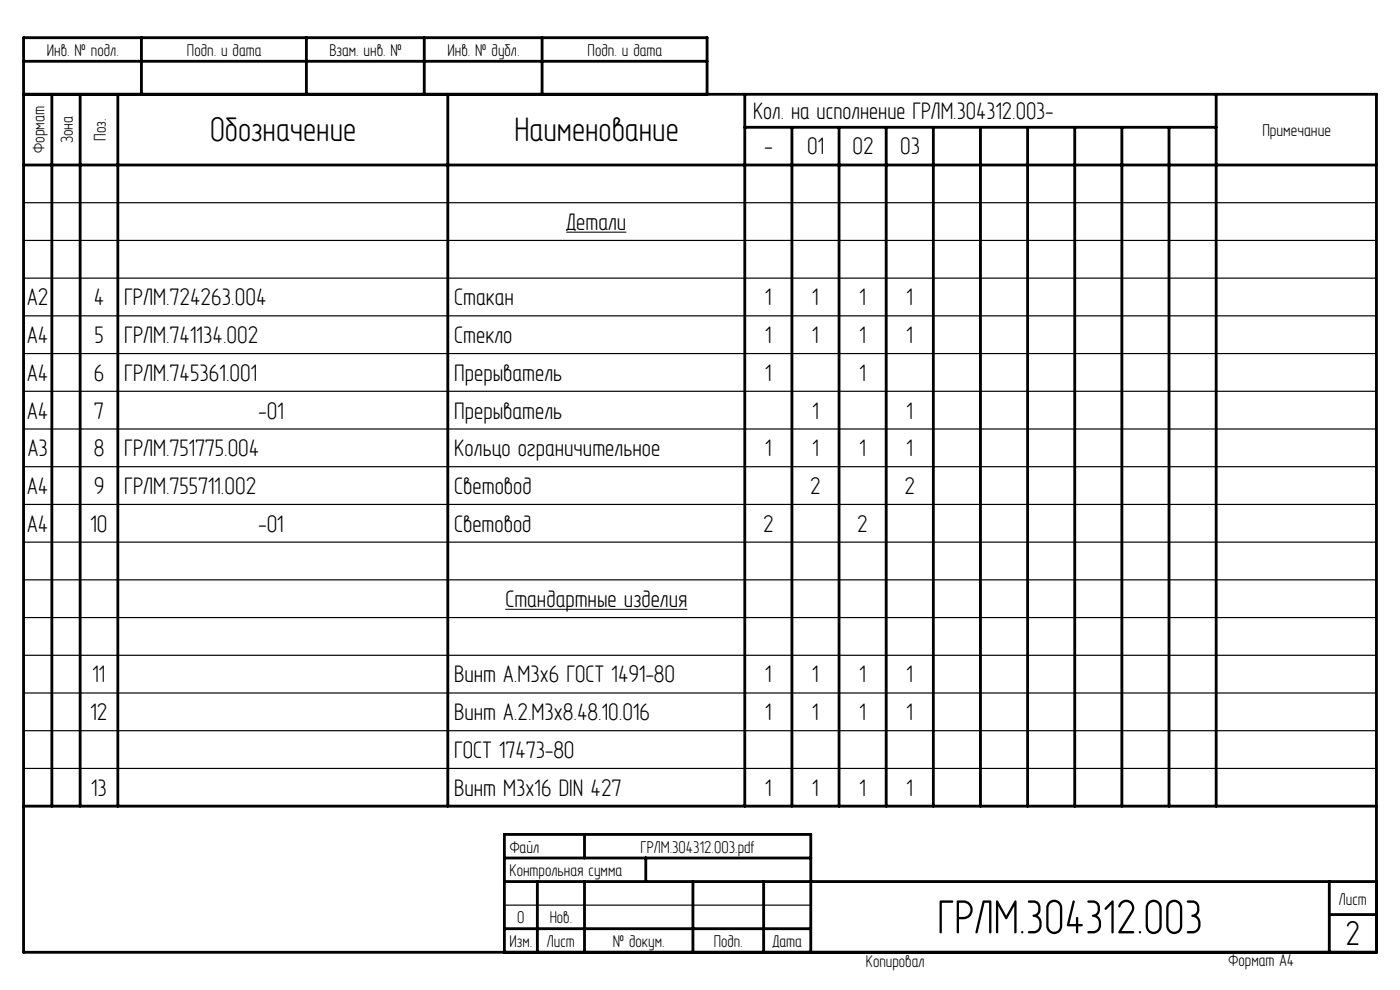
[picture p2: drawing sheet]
<svg xmlns="http://www.w3.org/2000/svg" width="297mm" height="210mm" viewBox="0 0 297 210" stroke-linecap="round" stroke-linejoin="round" font-family="sans-serif">
<defs><g id="words">
<text font-size="11" x="198.8" y="198">ГРЛМ.304312.003</text>
<g font-size="7.8">
<text x="44.6" y="30">Обозначение</text>
<text x="109.2" y="30">Наименование</text>
<text x="285.4" y="200.5">2</text>
</g>
<g font-size="5.5">
<text x="159.8" y="25.2">Кол. на исполнение ГРЛМ.304312.003-</text>
<text x="162.2" y="32.8">-</text>
<text x="171.3" y="32.8">01</text>
<text x="180.8" y="32.8">02</text>
<text x="191" y="32.8">03</text>
<text x="120.1" y="48.7">Детали</text>
<text x="5.8" y="64.8">А2</text>
<text x="19.9" y="64.8">4</text>
<text x="26.3" y="64.8">ГРЛМ.724263.004</text>
<text x="96.4" y="64.8">Стакан</text>
<text x="162.3" y="64.8">1</text>
<text x="172.3" y="64.8">1</text>
<text x="182.3" y="64.8">1</text>
<text x="192.3" y="64.8">1</text>
<text x="5.8" y="72.7">А4</text>
<text x="20" y="72.7">5</text>
<text x="26.3" y="72.7">ГРЛМ.741134.002</text>
<text x="96.4" y="72.7">Стекло</text>
<text x="162.3" y="72.7">1</text>
<text x="172.3" y="72.7">1</text>
<text x="182.3" y="72.7">1</text>
<text x="192.3" y="72.7">1</text>
<text x="5.8" y="80.8">А4</text>
<text x="19.9" y="80.8">6</text>
<text x="26.4" y="80.8">ГРЛМ.745361.001</text>
<text x="96.4" y="80.8">Прерыватель</text>
<text x="162.3" y="80.8">1</text>
<text x="182.3" y="80.8">1</text>
<text x="5.8" y="88.8">А4</text>
<text x="20" y="88.8">7</text>
<text x="54.9" y="88.8">-01</text>
<text x="96.4" y="88.8">Прерыватель</text>
<text x="172.3" y="88.8">1</text>
<text x="192.3" y="88.8">1</text>
<text x="5.9" y="96.7">А3</text>
<text x="19.9" y="96.7">8</text>
<text x="26.4" y="96.7">ГРЛМ.751775.004</text>
<text x="96.4" y="96.7">Кольцо ограничительное</text>
<text x="162.3" y="96.7">1</text>
<text x="172.3" y="96.7">1</text>
<text x="182.3" y="96.7">1</text>
<text x="192.3" y="96.7">1</text>
<text x="5.8" y="104.8">А4</text>
<text x="19.9" y="104.8">9</text>
<text x="26.4" y="104.8">ГРЛМ.755711.002</text>
<text x="96.4" y="104.8">Световод</text>
<text x="171.9" y="104.8">2</text>
<text x="191.9" y="104.8">2</text>
<text x="5.7" y="112.8">А4</text>
<text x="19.2" y="112.8">10</text>
<text x="54.8" y="112.8">-01</text>
<text x="96.3" y="112.8">Световод</text>
<text x="161.9" y="112.8">2</text>
<text x="181.9" y="112.8">2</text>
<text x="107.2" y="128.8">Стандартные изделия</text>
<text x="19.6" y="144.7">11</text>
<text x="96.3" y="144.7">Винт A.M3x6 ГОСТ 1491-80</text>
<text x="162.3" y="144.7">1</text>
<text x="172.3" y="144.7">1</text>
<text x="182.3" y="144.7">1</text>
<text x="192.3" y="144.7">1</text>
<text x="19.2" y="152.7">12</text>
<text x="96.3" y="152.8">Винт A.2.M3x8.48.10.016</text>
<text x="162.3" y="152.7">1</text>
<text x="172.3" y="152.7">1</text>
<text x="182.3" y="152.8">1</text>
<text x="192.3" y="152.7">1</text>
<text x="96.3" y="160.8">ГОСТ 17473-80</text>
<text x="19.3" y="168.8">13</text>
<text x="96.3" y="168.8">Винт М3х16 DIN 427</text>
<text x="162.3" y="168.8">1</text>
<text x="172.3" y="168.8">1</text>
<text x="182.3" y="168.8">1</text>
<text x="192.3" y="168.8">1</text>
</g>
<g font-size="3.9">
<text x="9.9" y="11.9">Инв. № подл.</text>
<text x="39.7" y="11.9">Подп. и дата</text>
<text x="69.9" y="11.9">Взам. инв. №</text>
<text x="94.9" y="11.9">Инв. № дубл.</text>
<text x="124.7" y="11.9">Подп. и дата</text>
<text x="22.5" y="29.9" transform="rotate(-90 22.5 29.9)">Поз.</text>
<text x="267.8" y="28.9">Примечание</text>
<text x="9.5" y="32.5" transform="rotate(-90 9.5 32.5)">Формат</text>
<text x="15.5" y="30.4" transform="rotate(-90 15.5 30.4)">Зона</text>
<text x="108.1" y="185.9">Контрольная сумма</text>
<text x="108.1" y="180.9">Файл</text>
<text x="135.9" y="180.9">ГРЛМ.304312.003.pdf</text>
<text x="284" y="191.9">Лист</text>
<text x="109.7" y="195.9">0</text>
<text x="116.6" y="195.9">Нов.</text>
<text x="108.1" y="200.9">Изм.</text>
<text x="116" y="200.9">Лист</text>
<text x="130" y="200.9">№ докум.</text>
<text x="151.4" y="200.9">Подп.</text>
<text x="163.9" y="200.9">Дата</text>
<text x="183.7" y="205.1">Копировал</text>
<text x="260.6" y="204.9">Формат A4</text>
</g>
</g></defs>
<path d="M120.1 49.2h12.8M107.2 129.2h38.6" fill="none" stroke="#000" stroke-width=".21"/>
<g fill="none" stroke="#000" stroke-width=".25">
<path d="M5 43h287M5 51h287M5 59h287M5 67h287M5 75h287M5 83h287M5 91h287M5 99h287M5 107h287M5 115h287M5 123h287M5 131h287"/>
<path d="M5 139h287M5 147h287M5 155h287M5 163h287M107 192h65"/>
</g>
<g fill="none" stroke="#000" stroke-width=".6">
<path d="M5 13h145M30 8v12M65 8v12M90 8v12M115 8v12M5 20h287v182h-287v-194h145v12M5 35h287M11 20v151M17 20v151M25 20v151M95 20v151M158 20v151"/>
<path d="M158 27h100M168 27v144M178 27v144M188 27v144M198 27v144M208 27v144M218 27v144M228 27v144M238 27v144M248 27v144M258 20v151M5 171h287"/>
<path d="M124 177v5M107 187h185M107 197h65M107 182h65M114 187v15M124 187v15M137 182v5M147 187v15M162 187v15M282 194h10M282 187v15M107 202v-25h65v25"/>
</g>
<use href="#words"/>
</svg>
